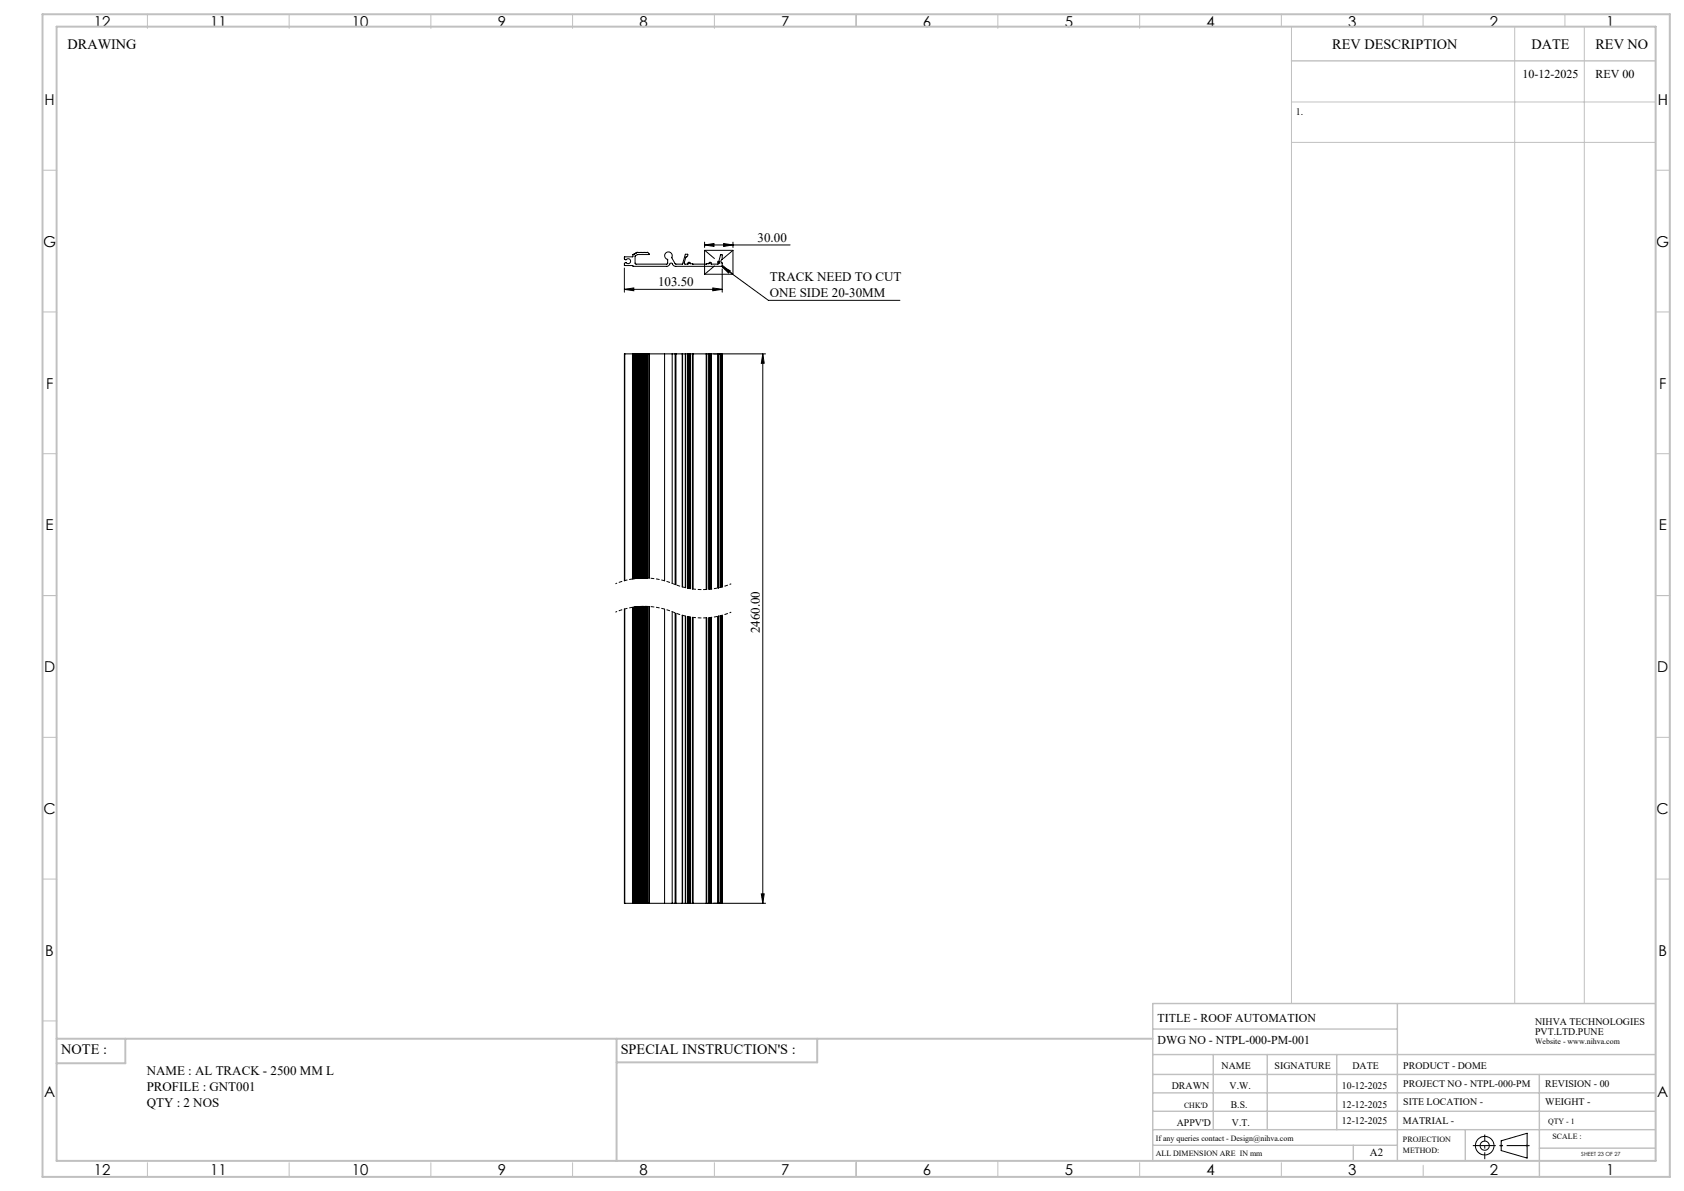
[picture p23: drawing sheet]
<svg xmlns="http://www.w3.org/2000/svg" width="594mm" height="420mm" viewBox="0 0 594 420" stroke-linecap="round" stroke-linejoin="round" font-family="sans-serif">
<defs><g id="words">
<g font-size="5.3">
<text x="33.1" y="9.5">12</text>
<text x="74.1" y="9.5">11</text>
<text x="124.1" y="9.5">10</text>
<text x="175.6" y="9.5">9</text>
<text x="225.6" y="9.5">8</text>
<text x="275.6" y="9.5">7</text>
<text x="325.6" y="9.5">6</text>
<text x="375.6" y="9.5">5</text>
<text x="425.6" y="9.5">4</text>
<text x="475.6" y="9.5">3</text>
<text x="525.6" y="9.5">2</text>
<text x="566.6" y="9.5">1</text>
<text x="15.7" y="37">H</text>
<text x="584.7" y="37">H</text>
<text x="15.2" y="87">G</text>
<text x="584.2" y="87">G</text>
<text x="16.2" y="137">F</text>
<text x="585.2" y="137">F</text>
<text x="16.1" y="187">E</text>
<text x="585.1" y="187">E</text>
<text x="15.5" y="237">D</text>
<text x="584.5" y="237">D</text>
<text x="15.4" y="287">C</text>
<text x="584.4" y="287">C</text>
<text x="16" y="337.1">B</text>
<text x="585" y="337.1">B</text>
<text x="15.5" y="387">A</text>
<text x="584.5" y="387">A</text>
<text x="33.1" y="414.5">12</text>
<text x="74.1" y="414.5">11</text>
<text x="124.1" y="414.5">10</text>
<text x="175.6" y="414.5">9</text>
<text x="225.6" y="414.5">8</text>
<text x="275.6" y="414.5">7</text>
<text x="325.6" y="414.5">6</text>
<text x="375.6" y="414.5">5</text>
<text x="425.6" y="414.5">4</text>
<text x="475.6" y="414.5">3</text>
<text x="525.6" y="414.5">2</text>
<text x="566.6" y="414.5">1</text>
</g>
<g font-size="5">
<text x="23.8" y="17.2">DRAWING</text>
<text x="470" y="17.4">REV DESCRIPTION</text>
<text x="540.2" y="17.4">DATE</text>
<text x="562.8" y="17.4">REV NO</text>
<text x="21.6" y="371.8">NOTE :</text>
<text x="218.9" y="371.8">SPECIAL INSTRUCTION'S :</text>
</g>
<g font-size="4.6">
<text x="267.2" y="85.3">30.00</text>
<text x="232.1" y="100.9">103.50</text>
<text x="271.5" y="99.2">TRACK NEED TO CUT</text>
<text x="271.5" y="104.8">ONE SIDE 20-30MM</text>
<text x="268" y="223.4" transform="rotate(-90 268 223.4)">2460.00</text>
<text x="51.7" y="379.2">NAME : AL TRACK - 2500 MM L</text>
<text x="51.7" y="384.8">PROFILE : GNT001</text>
<text x="51.7" y="390.4">QTY : 2 NOS</text>
</g>
<g font-size="4.2">
<text x="537.1" y="27.6">10-12-2025</text>
<text x="562.8" y="27.6">REV 00</text>
<text x="408.3" y="360.3">TITLE - ROOF AUTOMATION</text>
<text x="408.3" y="368.2">DWG NO - NTPL-000-PM-001</text>
</g>
<text font-size="3.9" x="483.2" y="407.7">A2</text>
<g font-size="3.5">
<text x="457" y="40.6">1.</text>
<text x="541.5" y="361.3">NIHVA TECHNOLOGIES</text>
<text x="541.5" y="364.9">PVT.LTD.PUNE</text>
<text x="430.9" y="377">NAME</text>
<text x="449.6" y="377">SIGNATURE</text>
<text x="477" y="377">DATE</text>
<text x="495" y="377">PRODUCT - DOME</text>
<text x="495" y="383.3">PROJECT NO - NTPL-000-PM</text>
<text x="545.1" y="383.3">REVISION - 00</text>
<text x="413.3" y="384.1">DRAWN</text>
<text x="433.7" y="384.1">V.W.</text>
<text x="473.4" y="384.1">10-12-2025</text>
<text x="495" y="389.8">SITE LOCATION -</text>
<text x="545.1" y="389.8">WEIGHT -</text>
<text x="434.1" y="390.6">B.S.</text>
<text x="473.4" y="390.6">12-12-2025</text>
<text x="415.1" y="396.9">APPV'D</text>
<text x="434.6" y="396.9">V.T.</text>
<text x="473.4" y="396.5">12-12-2025</text>
<text x="494.8" y="396.5">MATRIAL -</text>
</g>
<g font-size="2.8">
<text x="541.5" y="368.3">Website - www.nihva.com</text>
<text x="417.6" y="390.6">CHK'D</text>
<text x="546.1" y="396.5">QTY - 1</text>
<text x="547.6" y="401.7">SCALE :</text>
<text x="407.7" y="402.2">If any queries contact - Design@nihva.com</text>
<text x="407.7" y="407.7">ALL DIMENSION ARE IN mm</text>
<text x="494.8" y="402.7">PROJECTION</text>
<text x="494.8" y="406.5">METHOD:</text>
</g>
<text font-size="2" x="557.8" y="407.8">SHEET 23 OF 27</text>
</g></defs>
<g fill="none" stroke="#000" stroke-width=".35">
<path d="M220.2 94.5v8.5M224.5 89.1l-1.3 .7-.1 .8h-2.8l-.1 .7 .5 .3a.92 .92 0 0 1 1.4-.2 .92 .92 0 0 1 0 1.4 .92 .92 0 0 1-1.4-.2l-.5 .3 .1 .7h2.8l.2 .3h12l.8-.5a.65 .65 0 0 1 .6-.6 .65 .65 0 0 1 .7 .6l.8 .5h16.4M224.5 89.1h.1M224.8 89.8l-.8 .5v2.6l.3 .3h11l.2-.3v-1.3a1.38 1.38 0 0 1-1.1-1.7 1.38 1.38 0 0 1 1.9-.9 1.38 1.38 0 0 1 .7 1.9l1.2 2.2 2.5 .1 1-3.5h.8a.66 .66 0 0 1 0 .7 .66 .66 0 0 1-.6 .3l-.6 2 .3 .5 1.1-.1 .1-.6h.5l.1 .5 1 .2h4.7l1-.2 .1-.5h.6l.1 .7h2.4l.9-3.4 .5 .1v1.5a.8 .8 0 0 0 0 1.4l-.1 1.1M224.8 89.8h.1M228.4 89l-3.9 .1M228.4 89h.1M228.4 89l.6 .8h-4.1M248.5 86.4l3.3-.5v1zM248.5 85.4v1.9M248.5 88.3h10.1v8.4h-10.1zM248.5 86.4h30.2"/>
<path d="M253 92.5h1M253.2 92.2l.7 .7M253.5 92v1M253.9 92.2l-.7 .7M254.6 93.9l16.4 12h46.4M254.6 93.9l3 1.6-.6 .8zM254.7 94.8v8.2M255.2 85.9l3.4 .5-3.4 .5zM258.6 85.4v1.9M220.2 102l3.4-.5v1zM220.2 102h34.5M251.4 101.5l3.3 .5-3.3 .5z"/>
<path d="M220.4 124.8l-.2 80M220.4 124.8h2.7M220.4 124.8v80M223.1 124.8h.1M223.1 124.8v79.4M223.2 124.8h.1M223.3 124.8h.1M223.3 124.8l-.1 79.4M223.4 124.8h.2M223.4 124.8v79.3M223.6 124.8h.1M223.6 124.8v79.3"/>
<path d="M223.7 124.8h.2M223.7 124.8v79.3M223.9 124.8h.1M223.9 124.8v79.3M224 124.8v79.3M224 124.8h.1M224 124.8h.2M224 124.8v79.2M224.2 124.8h.1M224.2 124.8v79.2M224.3 124.8h.1M224.3 124.8v79.2"/>
<path d="M224.4 124.8h.7M224.4 124.8v79.2M224.5 124.8v79.2M224.5 124.8h.1M225.1 124.8h.1M225.1 124.8v79.1M225.2 124.8h.1M225.2 124.8v79.1M225.3 124.8h.1M225.3 124.8v79.1M225.4 124.8h.2M225.4 124.8v79.1"/>
<path d="M225.6 124.8h.1M225.6 124.8v79.1M225.7 124.8h.1M225.7 124.8v79.1M225.8 124.8h.1M225.8 124.8v79.1M225.9 124.8h.2M225.9 124.8v79.1M226.1 124.8h.1M226.1 124.8v79.1M226.2 124.8h.1M226.2 124.8v79.1"/>
<path d="M226.3 124.8h.1M226.3 124.8v79.1M226.4 124.8h.2M226.4 124.8v79.1M226.6 124.8h.1M226.6 124.8v79.1M226.7 124.8h.1M226.7 124.8v79.1M226.8 124.8h.1M226.8 124.8v79.1M226.9 124.8h.1M226.9 124.8v79.1"/>
<path d="M227 124.8h.2M227 124.8v79.1M227.2 124.8h.1M227.2 124.8v79.1M227.3 124.8h.1M227.3 124.8v79.1M227.4 124.8v79.1M227.4 124.8h.1M227.5 124.8h.2M227.5 124.8v79.1M227.7 124.8h.1M227.7 124.8v79.1"/>
<path d="M227.8 124.8h.1M227.8 124.8v79.1M227.9 124.8v79.1M227.9 124.8h.2M228.1 124.8h.1M228.1 124.8v79.1M228.2 124.8h.2M228.2 124.8v79.1M228.4 124.8l-.1 79.1M228.4 124.8v79.1M228.4 124.8h.1M228.5 124.8h5.9"/>
<path d="M228.5 124.8v79.1M229 124.8h.1M229 124.8v79.1M234.4 124.8h2.7M234.4 124.8v80M237.1 124.8v80.9M237.1 124.8h1M238.1 124.8h.3M238.1 124.8v81.3M238.4 124.8h2.2M238.4 124.8v81.5M240.6 124.8h.2"/>
<path d="M240.6 124.8v82.2M240.8 124.8h.9M240.8 124.8v82.2M241.7 124.8h.1M241.7 124.8v82.4M241.8 124.8h.7M241.8 124.8v82.5M242.5 124.8h.1M242.5 124.8v82.6M242.6 124.8h.1M242.6 124.8v82.7M242.7 124.8h.2"/>
<path d="M242.7 124.8v82.7M242.9 124.8h.3M242.9 124.8v82.7M243.2 124.8h.2M243.2 124.8v82.8M243.4 124.8h.1M243.4 124.8v82.8M243.5 124.8h.7M243.5 124.8v82.8M244.2 124.8h.1M244.2 124.8v82.9M244.3 124.8h.1"/>
<path d="M244.3 124.8v82.9M244.4 124.8h4.7M244.4 124.8v82.9M249.1 124.8h.1M249.1 124.8v83.1M249.2 124.8h.1M249.2 124.8v83.1M249.3 124.8h.7M249.3 124.8v83.1M250 124.8h.2M250 124.8v83M250.2 124.8h.1"/>
<path d="M250.2 124.8v83M250.3 124.8h.4M250.3 124.8v83M250.7 124.8h.1M250.7 124.8v83M250.8 124.8h.1M250.8 124.8v82.9M250.9 124.8h19.2M250.9 124.8v82.9M253.4 124.8v82.5M253.5 124.8h.1M253.5 124.8v82.5"/>
<path d="M269.1 124.8l.5 3.3h-1.1zM269.1 124.8v193.7M220.2 214.8l.2 103.7M220.4 214.8v103.7M223.1 214.2v104.3M223.2 214.2v104.3M223.4 214.1v104.4M223.6 214.1v104.4M223.7 214.1v104.4M223.9 214v104.5M224 214v104.5M224.2 214v104.5"/>
<path d="M224.3 214v104.5M224.4 214v104.5M224.5 214v104.5M224.6 214v104.5l.1-104.5M224.7 204l-.1-79.2v79.2M224.9 204v-79.2v79.2M224.9 213.9v104.6v-104.6M225.1 213.9v104.6M225.2 213.9v104.6M225.3 213.9v104.6M225.4 213.9v104.6M225.6 213.9v104.6"/>
<path d="M225.7 213.9v104.6M225.8 213.9v104.6M225.9 213.9v104.6M226.1 213.9v104.6M226.2 213.9v104.6M226.3 213.9v104.6M226.4 213.9v104.6M226.6 213.9v104.6M226.7 213.8v104.7M226.8 213.8v104.7M226.9 213.8v104.7M227 213.8v104.7"/>
<path d="M227.2 213.8v104.7M227.3 213.8v104.7M227.4 213.8v104.7M227.5 213.8v104.7M227.7 213.8v104.7M227.8 213.8v104.7M227.9 213.8v104.7M228.1 213.9v104.6M228.2 213.9v104.6M228.3 213.9l.1 104.6M228.4 213.9v104.6M228.5 213.9v104.6"/>
<path d="M229 213.9v104.6M234.4 214.8v103.7M237.1 215.7v102.8M238.1 216.2v102.3M238.4 216.3v102.2M240.6 217v101.5M240.8 217v101.5M241.7 217.3v101.2M241.8 217.3v101.2M242.5 217.4v101.1M242.6 217.4v101.1M242.7 217.5v101"/>
<path d="M242.9 217.5v101M243.2 217.5v101M243.4 217.6v100.9M243.5 217.6v100.9M244.2 217.7v100.8M244.3 217.7v100.8M244.4 217.7v100.8M249.1 217.9v100.6M249.2 217.9v100.6M249.3 217.9v100.6M250 217.8v100.7M250.2 217.8v100.7"/>
<path d="M250.3 217.8v100.7M250.7 217.8v100.7M250.8 217.8v100.7M250.9 217.7v100.8M253.4 207.3l-.2-82.5v82.5M253.4 217.3v101.2l-.2-101.1M253.4 217.3v101.2M253.5 217.3v101.2M254.3 207.1l-.2-82.3v82.3M254.3 217.1v101.4l-.2-101.3M254.7 207l-.1-82.2v82.2M254.7 217v101.5l-.1-101.5"/>
<path d="M220.4 318.5h2.7M223.1 318.5h.1M223.2 318.5h.1M223.3 318.5h.1M223.4 318.5h.2M223.6 318.5h.1M223.7 318.5h.2M223.9 318.5h.1M224 318.5h.1M224 318.5h.2M224.2 318.5h.1M224.3 318.5h.1"/>
<path d="M224.4 318.5h.7M224.5 318.5h.1M225.1 318.5h.1M225.2 318.5h.1M225.3 318.5h.1M225.4 318.5h.2M225.6 318.5h.1M225.7 318.5h.1M225.8 318.5h.1M225.9 318.5h.2M226.1 318.5h.1M226.2 318.5h.1"/>
<path d="M226.3 318.5h.1M226.4 318.5h.2M226.6 318.5h.1M226.7 318.5h.1M226.8 318.5h.1M226.9 318.5h.1M227 318.5h.2M227.2 318.5h.1M227.3 318.5h.1M227.4 318.5h.1M227.5 318.5h.2M227.7 318.5h.1"/>
<path d="M227.8 318.5h.1M227.9 318.5h.2M228.1 318.5h.1M228.2 318.5h.2M228.4 318.5h.1M228.5 318.5h5.9M229 318.5h.1M234.4 318.5h2.7M237.1 318.5h1M238.1 318.5h.3M238.4 318.5h2.2M240.6 318.5h.2"/>
<path d="M240.8 318.5h.9M241.7 318.5h.1M241.8 318.5h.7M242.5 318.5h.1M242.6 318.5h.1M242.7 318.5h.2M242.9 318.5h.3M243.2 318.5h.2M243.4 318.5h.1M243.5 318.5h.7M244.2 318.5h.1M244.3 318.5h.1"/>
<path d="M244.4 318.5h4.7M249.1 318.5h.1M249.2 318.5h.1M249.3 318.5h.7M250 318.5h.2M250.2 318.5h.1M250.3 318.5h.4M250.7 318.5h.1M250.8 318.5h.1M250.9 318.5h19.2M253.5 318.5h.1M268.5 315.2h1.1l-.5 3.3z"/>
<path d="M529.5 402.3l9.2-2.7v8.8l-9.2-2.7z"/>
<circle cx="523.7" cy="404" r="1.62"/>
<circle cx="523.7" cy="404" r="3.3"/>
</g>
<path d="M237.5 215.9a26.6 26.6 0 0 0-20.4 0M237.5 205.9a26.6 26.6 0 0 0-20.4 0M257.9 215.9a26.6 26.6 0 0 1-20.4 0M257.9 205.9a26.6 26.6 0 0 1-20.4 0" fill="none" stroke="#000" stroke-width=".35" stroke-dasharray="1.3 .6" stroke-dashoffset=".6" stroke-linecap="butt"/>
<g fill="none" stroke="#c0c0c0" stroke-width=".35">
<path d="M52 5v5M102 5v5M152 5v5M202 5v5M252 5v5M302 5v4.4M352 5v5M402 5v5M452 5v4.4M455.5 9.4v344.5M502 5v4.4M534.3 9.4v344.5"/>
<path d="M552 5v4.4M558.8 9.4v344.5M455.5 36h128.5M455.5 50.2h128.5M15 60h5M584 60h5M15 110h5M584 110h5M15 160h5M584 160h5M15 210h5M584 210h5"/>
<path d="M15 260h5M584 260h5M15 310h5M584 310h5M15 360h5M52 410v5M102 410v5M152 410v5M202 410v5M252 410v5M302 409.4v5.6M352 409.4v5.6"/>
<path d="M402 410v5M452 410v5M502 410.9v4.1M529 404h1M529.2 403.7l.7 .7M529.5 403.5v1M529.9 403.7l-.7 .7M538.1 404h1.1M538.3 403.7l.7 .7M538.7 403.5v1M539 403.7l-.7 .7"/>
</g>
<path d="M519.5 404h20.1" fill="none" stroke="#000" stroke-width=".35" stroke-dasharray="15.2 1.3 1.3 1.3" stroke-dashoffset="7.1" stroke-linecap="butt"/>
<path d="M523.7 408.8v-8.7" fill="none" stroke="#000" stroke-width=".35" stroke-dasharray="15.2 1.3 1.3 1.3" stroke-dashoffset="12.8" stroke-linecap="butt"/>
<path d="M248.6 88.3l10 8.4M248.6 96.7l10-8.4" fill="none" stroke="#000" stroke-width=".35" stroke-dasharray="15.2 1.3 1.3 1.3" stroke-dashoffset="10.6" stroke-linecap="butt"/>
<g fill="none" stroke="#c0c0c0" stroke-width=".5">
<path d="M455.5 21.5h128.5M492.9 353.9v55.5M584 353.9h-177.4v55.5M406.6 371.9h177.4M406.6 378.9h177.4M406.6 362.9h86.3M428 371.9v26.5M447 371.9v26.5M471.5 371.9v26.5M543 378.9v36.1M406.6 391.9h177.4M406.6 385.4h177.4"/>
<path d="M406.6 398.4h177.4M516.9 398.4v11M406.6 403.9h86.3M477.3 403.9v5.5M543 404.9h41"/>
</g>
<path d="M15 5h574v410h-574zM20 9.4h564v400h-564zM20 366.3h386.6M44.2 366.3v8.6h-24.2M217.5 366.3v43.1M288.3 366.3v8.3h-70.8" fill="none" stroke="#c0c0c0" stroke-width=".7"/>
<g fill="#000">
<path d="M254.6 93.9l3 1.6-.6 .8z"/>
<path d="M248.5 86.4l3.3-.5v1zM255.2 85.9l3.4 .5-3.4 .5z"/>
<path d="M220.2 102l3.4-.5v1zM251.4 101.5l3.3 .5-3.3 .5z"/>
<path d="M269.1 124.8l.5 3.3h-1.1zM268.5 315.2h1.1l-.5 3.3z"/>
</g>
<use href="#words"/>
</svg>
